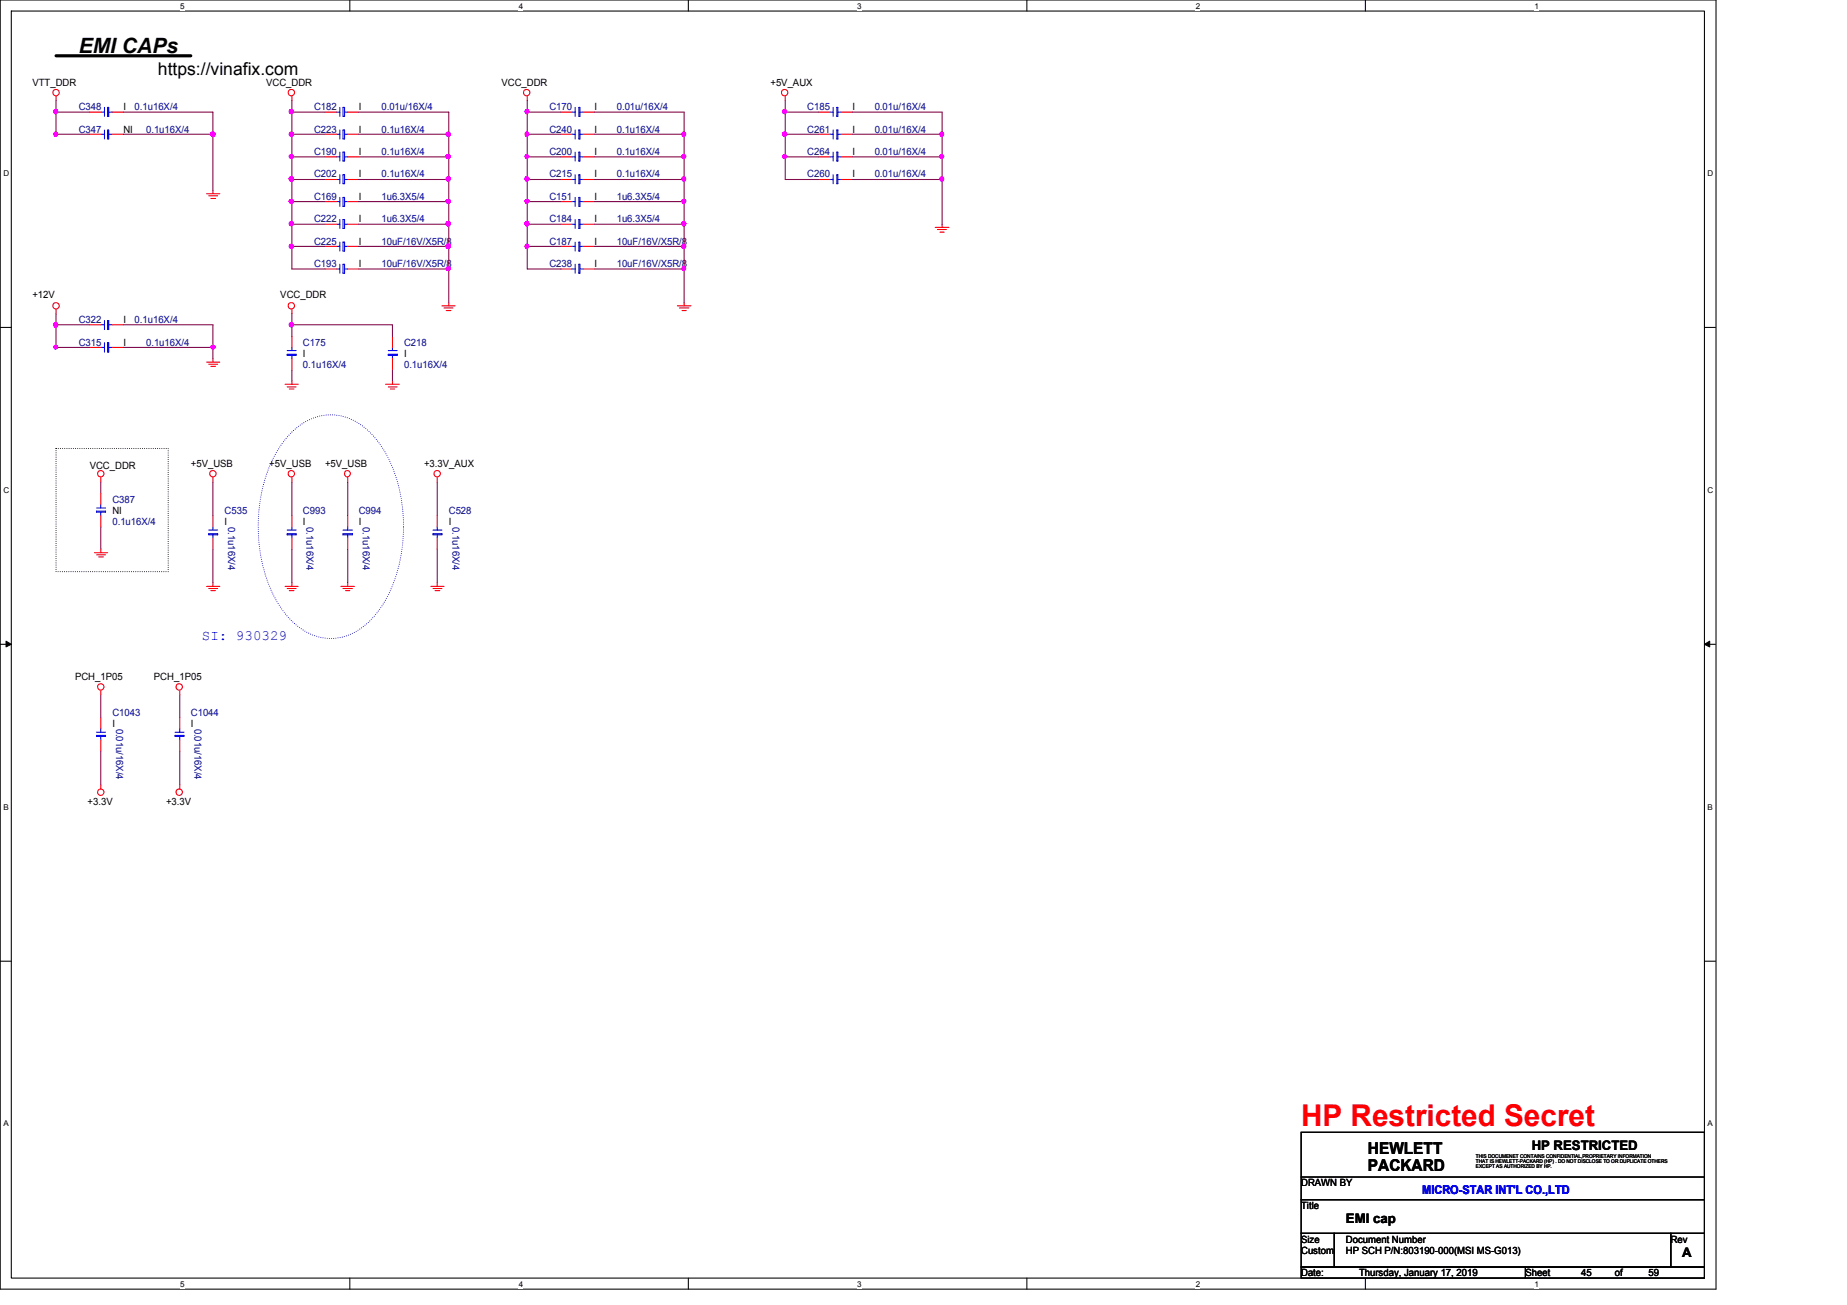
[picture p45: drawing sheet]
<svg xmlns="http://www.w3.org/2000/svg" width="297mm" height="210mm" viewBox="0 0 297 210" stroke-linecap="round" stroke-linejoin="round" font-family="sans-serif">
<defs><g id="words">
<text font-size="4.8" fill="#f00" x="209.3" y="181.2">HP Restricted Secret</text>
<text font-size="3.4" x="12.7" y="8.6">EMI CAPs</text>
<text font-size="2.8" x="25.4" y="12.1">https://vinafix.com</text>
<g font-size="2.6">
<text x="220" y="185.7">HEWLETT</text>
<text x="220" y="188.4">PACKARD</text>
</g>
<text font-size="2.3" fill="#00f" x="32.5" y="103">SI: 930329</text>
<g font-size="2.1">
<text x="246.3" y="184.9">HP RESTRICTED</text>
<text x="216.4" y="196.8">EMI cap</text>
<text x="270.5" y="202.2">A</text>
</g>
<text font-size="1.9" fill="#00f" x="228.7" y="192.1">MICRO-STAR INT'L CO.,LTD</text>
<g font-size="1.6">
<text x="5.2" y="13.8">VTT_DDR</text>
<text x="19.9" y="17.7">I</text>
<text x="42.8" y="13.8">VCC_DDR</text>
<text x="57.7" y="17.7">I</text>
<text x="80.6" y="13.8">VCC_DDR</text>
<text x="95.6" y="17.7">I</text>
<text x="123.9" y="13.8">+5V_AUX</text>
<text x="137.1" y="17.7">I</text>
<text x="19.9" y="21.3">NI</text>
<text x="57.7" y="21.3">I</text>
<text x="95.6" y="21.3">I</text>
<text x="137.1" y="21.3">I</text>
<text x="57.7" y="28.5">I</text>
<text x="57.7" y="25">I</text>
<text x="95.6" y="25">I</text>
<text x="95.6" y="28.5">I</text>
<text x="137.1" y="25">I</text>
<text x="137.1" y="28.5">I</text>
<text x="57.7" y="35.7">I</text>
<text x="57.7" y="32.2">I</text>
<text x="95.6" y="32.2">I</text>
<text x="95.6" y="35.7">I</text>
<text x="57.7" y="39.4">I</text>
<text x="95.6" y="39.4">I</text>
<text x="57.7" y="43">I</text>
<text x="95.6" y="43">I</text>
<text x="5.2" y="48">+12V</text>
<text x="19.9" y="52">I</text>
<text x="45.1" y="48">VCC_DDR</text>
<text x="19.9" y="55.6">I</text>
<text x="48.7" y="57.4">I</text>
<text x="65" y="57.4">I</text>
<text x="14.4" y="75.4">VCC_DDR</text>
<text x="30.7" y="75.1">+5V_USB</text>
<text x="43.3" y="75.1">+5V_USB</text>
<text x="52.3" y="75.1">+5V_USB</text>
<text x="68.2" y="75.1">+3.3V_AUX</text>
<text x="18.1" y="82.6">NI</text>
<text x="36.1" y="84.5">I</text>
<text x="48.7" y="84.5">I</text>
<text x="57.7" y="84.5">I</text>
<text x="72.2" y="84.5">I</text>
<text x="12.1" y="109.3">PCH_1P05</text>
<text x="24.8" y="109.3">PCH_1P05</text>
<text x="18.1" y="116.9">I</text>
<text x="30.7" y="116.9">I</text>
<text x="14.1" y="129.5">+3.3V</text>
<text x="26.7" y="129.5">+3.3V</text>
<text x="209.3" y="190.8">DRAWN BY</text>
<text x="209.2" y="194.5">Title</text>
<text x="209.2" y="199.9">Size</text>
<text x="209.3" y="201.7">Custom</text>
<text x="216.4" y="199.9">Document Number</text>
<text x="216.4" y="201.7">HP SCH P/N:803190-000(MSI MS-G013)</text>
<text x="268.7" y="199.9">Rev</text>
<text x="209.2" y="205.3">Date:</text>
<text x="218.6" y="205.3">Thursday, January 17, 2019</text>
<text x="245.3" y="205.3">Sheet</text>
<text x="254.3" y="205.3">45</text>
<text x="259.7" y="205.3">of</text>
<text x="265.1" y="205.3">59</text>
</g>
<g font-size="1.6" fill="#000080">
<text x="12.7" y="17.7">C348</text>
<text x="21.6" y="17.7">0.1u16X/4</text>
<text x="50.5" y="17.7">C182</text>
<text x="61.3" y="17.7">0.01u/16X/4</text>
<text x="88.3" y="17.7">C170</text>
<text x="99.2" y="17.7">0.01u/16X/4</text>
<text x="129.8" y="17.7">C185</text>
<text x="140.7" y="17.7">0.01u/16X/4</text>
<text x="12.7" y="21.3">C347</text>
<text x="23.5" y="21.3">0.1u16X/4</text>
<text x="50.5" y="21.3">C223</text>
<text x="61.3" y="21.3">0.1u16X/4</text>
<text x="88.3" y="21.3">C240</text>
<text x="99.2" y="21.3">0.1u16X/4</text>
<text x="129.8" y="21.3">C261</text>
<text x="140.7" y="21.3">0.01u/16X/4</text>
<text x="50.5" y="28.5">C202</text>
<text x="50.5" y="25">C190</text>
<text x="61.3" y="28.5">0.1u16X/4</text>
<text x="61.3" y="25">0.1u16X/4</text>
<text x="88.3" y="25">C200</text>
<text x="88.3" y="28.5">C215</text>
<text x="99.2" y="25">0.1u16X/4</text>
<text x="99.2" y="28.5">0.1u16X/4</text>
<text x="129.8" y="25">C264</text>
<text x="129.8" y="28.5">C260</text>
<text x="140.7" y="25">0.01u/16X/4</text>
<text x="140.7" y="28.5">0.01u/16X/4</text>
<text x="50.5" y="35.7">C222</text>
<text x="50.5" y="32.2">C169</text>
<text x="61.3" y="35.7">1u6.3X5/4</text>
<text x="61.3" y="32.2">1u6.3X5/4</text>
<text x="88.3" y="32.2">C151</text>
<text x="88.3" y="35.7">C184</text>
<text x="99.2" y="32.2">1u6.3X5/4</text>
<text x="99.2" y="35.7">1u6.3X5/4</text>
<text x="50.5" y="39.4">C225</text>
<text x="61.3" y="39.4">10uF/16V/X5R/8</text>
<text x="88.3" y="39.4">C187</text>
<text x="99.2" y="39.4">10uF/16V/X5R/8</text>
<text x="50.5" y="43">C193</text>
<text x="61.3" y="43">10uF/16V/X5R/8</text>
<text x="88.3" y="43">C238</text>
<text x="99.2" y="43">10uF/16V/X5R/8</text>
<text x="12.7" y="52">C322</text>
<text x="21.6" y="52">0.1u16X/4</text>
<text x="12.7" y="55.6">C315</text>
<text x="23.5" y="55.6">0.1u16X/4</text>
<text x="48.7" y="55.6">C175</text>
<text x="48.7" y="59.2">0.1u16X/4</text>
<text x="65" y="55.6">C218</text>
<text x="65" y="59.2">0.1u16X/4</text>
<text x="18.1" y="80.9">C387</text>
<text x="36.1" y="82.6">C535</text>
<text x="48.7" y="82.6">C993</text>
<text x="57.7" y="82.6">C994</text>
<text x="72.2" y="82.6">C528</text>
<text x="18.1" y="84.5">0.1u16X/4</text>
<text x="36.7" y="84.8" transform="rotate(90 36.7 84.8)">0.1u16X/4</text>
<text x="49.3" y="84.8" transform="rotate(90 49.3 84.8)">0.1u16X/4</text>
<text x="58.4" y="84.8" transform="rotate(90 58.4 84.8)">0.1u16X/4</text>
<text x="72.8" y="84.8" transform="rotate(90 72.8 84.8)">0.1u16X/4</text>
<text x="18.1" y="115.1">C1043</text>
<text x="18.7" y="117.2" transform="rotate(90 18.7 117.2)">0.01u/16X/4</text>
<text x="30.7" y="115.1">C1044</text>
<text x="31.3" y="117.2" transform="rotate(90 31.3 117.2)">0.01u/16X/4</text>
</g>
<g font-size="1.3">
<text x="29" y="1.4">5</text>
<text x="83.4" y="1.4">4</text>
<text x="137.9" y="1.4">3</text>
<text x="192.3" y="1.4">2</text>
<text x="246.8" y="1.4">1</text>
<text x=".5" y="28.4">D</text>
<text x="274.6" y="28.4">D</text>
<text x=".5" y="79.2">C</text>
<text x="274.6" y="79.2">C</text>
<text x=".5" y="130.2">B</text>
<text x="274.6" y="130.2">B</text>
<text x=".5" y="181.2">A</text>
<text x="274.6" y="181.2">A</text>
<text x="29" y="207">5</text>
<text x="83.4" y="207">4</text>
<text x="137.9" y="207">3</text>
<text x="192.3" y="207">2</text>
<text x="246.8" y="207">1</text>
</g>
<g font-size=".8">
<text x="237.4" y="186.2">THIS DOCUMENET CONTAINS CONFIDENTIAL,PROPRIETARY INFORMATION</text>
<text x="237.4" y="187">THAT IS HEWLETT-PACKARD (HP) . DO NOT DISCLOSE TO OR DUPLICATE OTHERS</text>
<text x="237.4" y="187.9">EXCEPT AS AUTHORIZED BY HP.</text>
</g>
</g></defs>
<path d="M0 0h276v207.4h-276zM1.8 1.8h272.3v203.8h-272.3z" fill="none" stroke="#000" stroke-width=".17"/>
<g fill="#fff">
<path d="M29 .3h.7v1.4h-.7z"/>
<path d="M29 205.8h.7v1.5h-.7z"/>
</g>
<path d="M56.3 0v1.8M56.3 205.6v1.8" fill="none" stroke="#000" stroke-width=".17"/>
<g fill="#fff">
<path d="M83.4 .3h.7v1.4h-.7z"/>
<path d="M83.4 205.8h.7v1.5h-.7z"/>
</g>
<path d="M110.7 0v1.8M110.7 205.6v1.8" fill="none" stroke="#000" stroke-width=".17"/>
<g fill="#fff">
<path d="M137.9 .3h.7v1.4h-.7z"/>
<path d="M137.9 205.8h.7v1.5h-.7z"/>
</g>
<path d="M165.1 0v1.8M165.1 205.6v1.8" fill="none" stroke="#000" stroke-width=".17"/>
<g fill="#fff">
<path d="M192.3 .3h.7v1.4h-.7z"/>
<path d="M192.3 205.8h.7v1.5h-.7z"/>
</g>
<path d="M219.6 0v1.8M219.6 205.6v1.8" fill="none" stroke="#000" stroke-width=".17"/>
<g fill="#fff">
<path d="M246.8 .3h.6v1.4h-.6z"/>
<path d="M246.8 205.8h.6v1.5h-.6z"/>
<path d="M.5 27.2h1v1.4h-1z"/>
<path d="M274.6 27.2h1v1.4h-1z"/>
<path d="M.5 78.1h1v1.4h-1z"/>
<path d="M274.6 78.1h1v1.4h-1z"/>
</g>
<path d="M0 52.7h1.8M274.1 52.7h1.8" fill="none" stroke="#000" stroke-width=".17"/>
<g fill="#fff">
<path d="M.5 129h.9v1.5h-.9z"/>
<path d="M274.6 129h.9v1.5h-.9z"/>
</g>
<path d="M0 103.6h1.8M274.1 103.6h1.8" fill="none" stroke="#000" stroke-width=".17"/>
<path d="M1 103.1l.8 .5-.8 .5zM274.1 103.6l.9-.5v1z" fill="#000"/>
<path d="M1 103.1l.8 .5-.8 .5zM274.1 103.6l.9-.5v1z" fill="none" stroke="#000" stroke-width=".16"/>
<g fill="#fff">
<path d="M.5 180h.8v1.4h-.8z"/>
<path d="M274.6 180h.8v1.4h-.8z"/>
</g>
<path d="M0 154.6h1.8M274.1 154.6h1.8M209.3 182.1h64.8v10.9h-64.8zM209.3 193h64.8v5.4h-64.8zM209.3 198.4h5.3v5.4h-5.3zM209.3 189.3h64.8M214.6 198.4h54.1v5.4h-54.1zM268.7 198.4h5.4v5.4h-5.4zM209.3 203.8h36v1.8h-36zM245.3 203.8h28.8v1.8h-28.8z" fill="none" stroke="#000" stroke-width=".17"/>
<path d="M9 9h21.7" fill="none" stroke="#000" stroke-width=".51"/>
<path d="M9 72.1h18v19.9h-18z" fill="none" stroke="#000" stroke-width=".17" stroke-dasharray="0 .3"/>
<path d="M46.6 69.8a8.5 8.5 0 0 1 13.1 0 21.8 21.8 0 0 1 5.2 14.9 22 22 0 0 1-5.2 14.9 8.4 8.4 0 0 1-10 2.3 14.6 14.6 0 0 1-6.8-8.7 26.2 26.2 0 0 1 1.3-19.9l1.6-2.5z" fill="none" stroke="#00f" stroke-width=".17" stroke-dasharray="0 .3"/>
<g fill="none" stroke="#f00" stroke-width=".17">
<path d="M9 15.5v.7M14.4 18h1.8M18.1 18h1.8M46.9 15.5v.7M52.3 18h1.8M55.9 18h1.8M84.8 15.5v.7M90.2 18h1.8M93.8 18h1.8M126.3 15.5v.7M131.7 18h1.8M135.3 18h1.8"/>
<path d="M14.4 21.6h1.8M18.1 21.6h1.8M33.2 31.2h2.1M33.6 31.5h1.4M33.9 31.9h.8M34.2 30.7v.5M52.3 28.9h1.8M52.3 39.6h1.8M52.3 36.1h1.8M52.3 25.2h1.8M52.3 21.6h1.8M52.3 32.4h1.8"/>
<path d="M55.9 28.9h1.8M55.9 39.6h1.8M55.9 36.1h1.8M55.9 25.2h1.8M55.9 21.6h1.8M55.9 32.4h1.8M90.2 25.2h1.8M90.2 39.6h1.8M90.2 32.4h1.8M90.2 36.1h1.8M90.2 28.9h1.8M90.2 21.6h1.8"/>
<path d="M93.8 25.2h1.8M93.8 39.6h1.8M93.8 32.4h1.8M93.8 36.1h1.8M93.8 28.9h1.8M93.8 21.6h1.8M131.7 25.2h1.8M131.7 28.9h1.8M131.7 21.6h1.8M135.3 25.2h1.8M135.3 28.9h1.8M135.3 21.6h1.8"/>
<path d="M150.4 36.6h2.2M150.7 36.9h1.5M151.2 37.3h.6M151.5 36.1v.5M9 49.8v.7M14.4 52.2h1.8M14.4 55.9h1.8M18.1 52.2h1.8M18.1 55.9h1.8M33.2 58.3h2.1M33.6 58.6h1.4M33.9 58.9h.8"/>
<path d="M34.2 57.7v.6M46.9 49.8v.7M46.9 57.7v1.8M46.9 54.1v1.8M52.3 43.3h1.8M55.9 43.3h1.8M63.1 57.7v1.8M63.1 54.1v1.8M71.1 49.2h2.1M71.4 49.5h1.5M71.8 50h.7M72.2 48.7v.5"/>
<path d="M90.2 43.3h1.8M93.8 43.3h1.8M108.9 49.2h2.2M109.3 49.5h1.5M109.7 50h.7M110 48.7v.5M16.2 76.8v.8M16.2 79.3v1.8M34.2 76.8v.8M45.8 61.8h2.2M46.2 62.2h1.4M46.5 62.6h.8"/>
<path d="M46.9 61.3v.5M46.9 76.8v.8M55.9 76.8v.8M62 61.8h2.2M62.4 62.2h1.5M62.8 62.6h.7M63.1 61.3v.5M70.3 76.8v.8M15.2 88.9h2.1M15.5 89.2h1.5M15.9 89.6h.7M16.2 88.3v.6"/>
<path d="M16.2 83v1.8M33.2 94.3h2.1M33.6 94.7h1.4M33.9 95h.8M34.2 93.7v.6M34.2 86.5v1.8M34.2 83v1.8M45.8 94.3h2.2M46.2 94.7h1.4M46.5 95h.8M46.9 93.7v.6M46.9 86.5v1.8"/>
<path d="M46.9 83v1.8M54.8 94.3h2.2M55.2 94.7h1.5M55.6 95h.7M55.9 93.7v.6M55.9 86.5v1.8M55.9 83v1.8M69.3 94.3h2.1M69.6 94.7h1.5M70 95h.7M70.3 93.7v.6M70.3 86.5v1.8"/>
<path d="M70.3 83v1.8M16.2 111.1v.7M16.2 119v1.8M16.2 115.4v1.8M28.9 111.1v.7M28.9 119v1.8M28.9 115.4v1.8M16.2 126.2v.7M28.9 126.2v.7"/>
<circle cx="9" cy="14.9" r=".52"/>
<circle cx="46.9" cy="14.9" r=".52"/>
<circle cx="84.7" cy="14.9" r=".52"/>
<circle cx="126.2" cy="14.9" r=".52"/>
<circle cx="9" cy="49.2" r=".52"/>
<circle cx="46.9" cy="49.2" r=".52"/>
<circle cx="16.2" cy="76.2" r=".52"/>
<circle cx="34.2" cy="76.2" r=".52"/>
<circle cx="46.9" cy="76.2" r=".52"/>
<circle cx="55.8" cy="76.2" r=".5"/>
<circle cx="70.3" cy="76.2" r=".52"/>
<circle cx="16.2" cy="110.5" r=".52"/>
<circle cx="28.8" cy="110.5" r=".52"/>
<circle cx="16.2" cy="127.4" r=".52"/>
<circle cx="28.8" cy="127.4" r=".52"/>
</g>
<g fill="none" stroke="#00f" stroke-width=".17">
<path d="M16.2 18h.6M16.8 17.3v1.4M17.3 17.3h.2v1.4h-.2zM17.5 18h.6M54.1 18h.6M54.7 17.3v1.4M55.2 17.3h.2v1.4h-.2zM55.4 18h.5M92 18h.5M92.5 17.3v1.4M93.1 17.3h.2v1.4h-.2zM93.3 18h.5"/>
<path d="M133.5 18h.5M134 17.3v1.4M134.6 17.3h.1v1.4h-.1zM134.7 18h.6M16.2 21.6h.6M16.8 20.9v1.5M17.3 20.9h.2v1.5h-.2zM17.5 21.6h.6M54.1 28.9h.6M54.1 39.6h.6M54.1 36.1h.6M54.1 25.2h.6"/>
<path d="M54.1 21.6h.6M54.1 32.4h.6M54.7 28.1v1.4M54.7 38.9v1.5M54.7 35.3v1.4M54.7 24.5v1.4M54.7 20.9v1.5M54.7 31.8v1.4M55.2 28.1h.2v1.4h-.2zM55.2 38.9h.2v1.5h-.2zM55.2 35.3h.2v1.4h-.2zM55.2 24.5h.2v1.4h-.2z"/>
<path d="M55.2 20.9h.2v1.5h-.2zM55.2 31.8h.2v1.4h-.2zM55.4 28.9h.5M55.4 39.6h.5M55.4 36.1h.5M55.4 25.2h.5M55.4 21.6h.5M55.4 32.4h.5M92 25.2h.5M92 39.6h.5M92 32.4h.5M92 36.1h.5"/>
<path d="M92 28.9h.5M92 21.6h.5M92.5 24.5v1.4M92.5 38.9v1.5M92.5 31.8v1.4M92.5 35.3v1.4M92.5 28.1v1.4M92.5 20.9v1.5M93.1 24.5h.2v1.4h-.2zM93.1 38.9h.2v1.5h-.2zM93.1 31.8h.2v1.4h-.2zM93.1 35.3h.2v1.4h-.2z"/>
<path d="M93.1 28.1h.2v1.4h-.2zM93.1 20.9h.2v1.5h-.2zM93.3 25.2h.5M93.3 39.6h.5M93.3 32.4h.5M93.3 36.1h.5M93.3 28.9h.5M93.3 21.6h.5M133.5 25.2h.5M133.5 28.9h.5M133.5 21.6h.5M134 24.5v1.4"/>
<path d="M134 28.1v1.4M134 20.9v1.5M134.6 24.5h.1v1.4h-.1zM134.6 28.1h.1v1.4h-.1zM134.6 20.9h.1v1.5h-.1zM134.7 25.2h.6M134.7 28.9h.6M134.7 21.6h.6M16.2 52.2h.6M16.2 55.9h.6M16.8 51.6v1.4M16.8 55.1v1.5"/>
<path d="M17.3 51.6h.2v1.4h-.2zM17.3 55.1h.2v1.5h-.2zM17.5 52.2h.6M17.5 55.9h.6M46.2 57h1.4v.2h-1.4zM46.2 56.4h1.4M46.9 57.2v.5M46.9 55.9v.5M54.1 43.3h.6M54.7 42.5v1.4M55.2 42.5h.2v1.4h-.2zM55.4 43.3h.5"/>
<path d="M62.4 57h1.5v.2h-1.5zM62.4 56.4h1.5M63.1 57.2v.5M63.1 55.9v.5M92 43.3h.5M92.5 42.5v1.4M93.1 42.5h.2v1.4h-.2zM93.3 43.3h.5M15.5 81.7h1.5M15.5 82.2h1.5v.2h-1.5zM16.2 82.4v.6M16.2 81.1v.6"/>
<path d="M33.6 85.9h1.4v.1h-1.4zM33.6 85.3h1.4M34.2 86v.5M34.2 84.8v.5M46.2 85.9h1.4v.1h-1.4zM46.2 85.3h1.4M46.9 86v.5M46.9 84.8v.5M55.2 85.9h1.5v.1h-1.5zM55.2 85.3h1.5M55.9 86v.5M55.9 84.8v.5"/>
<path d="M69.6 85.9h1.5v.1h-1.5zM69.6 85.3h1.5M70.3 86v.5M70.3 84.8v.5M15.5 117.8h1.5M15.5 118.3h1.5v.2h-1.5zM16.2 118.5v.5M16.2 117.2v.6M28.1 118.3h1.5v.2h-1.5zM28.1 117.8h1.5M28.9 118.5v.5M28.9 117.2v.6"/>
</g>
<path d="M46.9 52.2h16.2M63.1 59.5v1.8" fill="none" stroke="#800040" stroke-width=".17"/>
<circle cx="46.8" cy="52.2" r=".35" fill="#f0f"/>
<circle cx="46.8" cy="52.2" r=".35" fill="none" stroke="#f0f" stroke-width=".17"/>
<path d="M9 21.6h5.4M46.9 52.2v1.9M46.9 59.5v1.8M63.1 52.2v1.9" fill="none" stroke="#800040" stroke-width=".17"/>
<circle cx="8.9" cy="21.6" r=".33" fill="#f0f"/>
<circle cx="8.9" cy="21.6" r=".33" fill="none" stroke="#f0f" stroke-width=".17"/>
<path d="M9 18h5.4M19.9 18h14.3v12.7" fill="none" stroke="#800040" stroke-width=".17"/>
<circle cx="34.2" cy="21.6" r=".35" fill="#f0f"/>
<circle cx="34.2" cy="21.6" r=".35" fill="none" stroke="#f0f" stroke-width=".17"/>
<path d="M19.9 21.6h14.3" fill="none" stroke="#800040" stroke-width=".17"/>
<circle cx="34.2" cy="21.6" r=".35" fill="#f0f"/>
<circle cx="34.2" cy="21.6" r=".35" fill="none" stroke="#f0f" stroke-width=".17"/>
<path d="M9 18v3.6" fill="none" stroke="#800040" stroke-width=".17"/>
<circle cx="8.9" cy="17.9" r=".33" fill="#f0f"/>
<circle cx="8.9" cy="17.9" r=".33" fill="none" stroke="#f0f" stroke-width=".17"/>
<path d="M9 16.2v1.8" fill="none" stroke="#800040" stroke-width=".17"/>
<circle cx="8.9" cy="17.9" r=".33" fill="#f0f"/>
<circle cx="8.9" cy="17.9" r=".33" fill="none" stroke="#f0f" stroke-width=".17"/>
<path d="M9 55.9h5.4M9 52.2h5.4" fill="none" stroke="#800040" stroke-width=".17"/>
<circle cx="8.9" cy="52.2" r=".33" fill="#f0f"/>
<circle cx="8.9" cy="52.2" r=".33" fill="none" stroke="#f0f" stroke-width=".17"/>
<path d="M19.9 52.2h14.3v5.5" fill="none" stroke="#800040" stroke-width=".17"/>
<circle cx="34.3" cy="55.8" r=".33" fill="#f0f"/>
<circle cx="34.3" cy="55.8" r=".33" fill="none" stroke="#f0f" stroke-width=".17"/>
<path d="M9 52.2v3.7M19.9 55.9h14.3" fill="none" stroke="#800040" stroke-width=".17"/>
<circle cx="9" cy="55.8" r=".31" fill="#f0f"/>
<circle cx="9" cy="55.8" r=".31" fill="none" stroke="#f0f" stroke-width=".17"/>
<circle cx="8.9" cy="52.2" r=".33" fill="#f0f"/>
<circle cx="8.9" cy="52.2" r=".33" fill="none" stroke="#f0f" stroke-width=".17"/>
<path d="M9 50.5v1.7" fill="none" stroke="#800040" stroke-width=".17"/>
<circle cx="8.9" cy="52.2" r=".33" fill="#f0f"/>
<circle cx="8.9" cy="52.2" r=".33" fill="none" stroke="#f0f" stroke-width=".17"/>
<path d="M57.7 39.6h14.5M16.2 77.6v1.7M16.2 84.8v3.5" fill="none" stroke="#800040" stroke-width=".17"/>
<circle cx="72.1" cy="39.6" r=".35" fill="#f0f"/>
<circle cx="72.1" cy="39.6" r=".35" fill="none" stroke="#f0f" stroke-width=".17"/>
<path d="M46.9 36.1v3.5h5.4M46.9 25.2h5.4M46.9 28.9h5.4M46.9 32.4h5.4M46.9 21.6h5.4M46.9 43.3h5.4M72.2 43.3v5.4" fill="none" stroke="#800040" stroke-width=".17"/>
<circle cx="46.8" cy="39.6" r=".35" fill="#f0f"/>
<circle cx="46.8" cy="39.6" r=".35" fill="none" stroke="#f0f" stroke-width=".17"/>
<path d="M72.2 36.1v3.5" fill="none" stroke="#800040" stroke-width=".17"/>
<circle cx="72.1" cy="36" r=".35" fill="#f0f"/>
<circle cx="72.1" cy="36" r=".35" fill="none" stroke="#f0f" stroke-width=".17"/>
<path d="M72.2 28.9v3.5" fill="none" stroke="#800040" stroke-width=".17"/>
<circle cx="72.1" cy="32.4" r=".33" fill="#f0f"/>
<circle cx="72.1" cy="32.4" r=".33" fill="none" stroke="#f0f" stroke-width=".17"/>
<circle cx="72.1" cy="28.8" r=".35" fill="#f0f"/>
<circle cx="72.1" cy="28.8" r=".35" fill="none" stroke="#f0f" stroke-width=".17"/>
<path d="M72.2 32.4v3.7" fill="none" stroke="#800040" stroke-width=".17"/>
<circle cx="72.1" cy="36" r=".35" fill="#f0f"/>
<circle cx="72.1" cy="36" r=".35" fill="none" stroke="#f0f" stroke-width=".17"/>
<circle cx="72.1" cy="32.4" r=".33" fill="#f0f"/>
<circle cx="72.1" cy="32.4" r=".33" fill="none" stroke="#f0f" stroke-width=".17"/>
<path d="M46.9 18v7.2M57.7 18h14.5" fill="none" stroke="#800040" stroke-width=".17"/>
<circle cx="46.9" cy="25.2" r=".33" fill="#f0f"/>
<circle cx="46.9" cy="25.2" r=".33" fill="none" stroke="#f0f" stroke-width=".17"/>
<circle cx="46.8" cy="21.6" r=".35" fill="#f0f"/>
<circle cx="46.8" cy="21.6" r=".35" fill="none" stroke="#f0f" stroke-width=".17"/>
<path d="M46.9 25.2v3.7" fill="none" stroke="#800040" stroke-width=".17"/>
<circle cx="46.8" cy="28.8" r=".35" fill="#f0f"/>
<circle cx="46.8" cy="28.8" r=".35" fill="none" stroke="#f0f" stroke-width=".17"/>
<path d="M46.9 28.9v3.5" fill="none" stroke="#800040" stroke-width=".17"/>
<circle cx="46.9" cy="32.4" r=".33" fill="#f0f"/>
<circle cx="46.9" cy="32.4" r=".33" fill="none" stroke="#f0f" stroke-width=".17"/>
<circle cx="46.8" cy="28.8" r=".35" fill="#f0f"/>
<circle cx="46.8" cy="28.8" r=".35" fill="none" stroke="#f0f" stroke-width=".17"/>
<path d="M46.9 16.2v1.8M46.9 39.6v3.7M72.2 21.6v3.6" fill="none" stroke="#800040" stroke-width=".17"/>
<circle cx="72.1" cy="25.2" r=".33" fill="#f0f"/>
<circle cx="72.1" cy="25.2" r=".33" fill="none" stroke="#f0f" stroke-width=".17"/>
<circle cx="72.1" cy="21.6" r=".35" fill="#f0f"/>
<circle cx="72.1" cy="21.6" r=".35" fill="none" stroke="#f0f" stroke-width=".17"/>
<path d="M57.7 21.6h14.5M72.2 25.2v3.7" fill="none" stroke="#800040" stroke-width=".17"/>
<circle cx="72.1" cy="25.2" r=".33" fill="#f0f"/>
<circle cx="72.1" cy="25.2" r=".33" fill="none" stroke="#f0f" stroke-width=".17"/>
<path d="M72.2 39.6v3.7" fill="none" stroke="#800040" stroke-width=".17"/>
<circle cx="72.1" cy="43.2" r=".33" fill="#f0f"/>
<circle cx="72.1" cy="43.2" r=".33" fill="none" stroke="#f0f" stroke-width=".17"/>
<circle cx="72.1" cy="39.6" r=".35" fill="#f0f"/>
<circle cx="72.1" cy="39.6" r=".35" fill="none" stroke="#f0f" stroke-width=".17"/>
<path d="M46.9 18h5.4M72.2 18v3.6M57.7 25.2h14.5M57.7 36.1h14.5M57.7 32.4h14.5M57.7 28.9h14.5M57.7 43.3h14.5" fill="none" stroke="#800040" stroke-width=".17"/>
<circle cx="46.8" cy="17.9" r=".35" fill="#f0f"/>
<circle cx="46.8" cy="17.9" r=".35" fill="none" stroke="#f0f" stroke-width=".17"/>
<path d="M46.9 36.1h5.4M46.9 50.5v1.7" fill="none" stroke="#800040" stroke-width=".17"/>
<circle cx="46.8" cy="36" r=".35" fill="#f0f"/>
<circle cx="46.8" cy="36" r=".35" fill="none" stroke="#f0f" stroke-width=".17"/>
<path d="M46.9 32.4v3.7" fill="none" stroke="#800040" stroke-width=".17"/>
<circle cx="46.9" cy="32.4" r=".33" fill="#f0f"/>
<circle cx="46.9" cy="32.4" r=".33" fill="none" stroke="#f0f" stroke-width=".17"/>
<path d="M95.6 39.6h14.4" fill="none" stroke="#800040" stroke-width=".17"/>
<circle cx="109.9" cy="39.6" r=".33" fill="#f0f"/>
<circle cx="109.9" cy="39.6" r=".33" fill="none" stroke="#f0f" stroke-width=".17"/>
<path d="M84.8 25.2h5.4M84.8 28.9h5.4M84.8 32.4h5.4M84.8 21.6h5.4M90.2 36.1h-5.4v3.5h5.4M84.8 43.3h5.4M110 43.3v5.4" fill="none" stroke="#800040" stroke-width=".17"/>
<circle cx="84.7" cy="39.6" r=".33" fill="#f0f"/>
<circle cx="84.7" cy="39.6" r=".33" fill="none" stroke="#f0f" stroke-width=".17"/>
<circle cx="84.7" cy="36" r=".33" fill="#f0f"/>
<circle cx="84.7" cy="36" r=".33" fill="none" stroke="#f0f" stroke-width=".17"/>
<path d="M110 36.1v3.5" fill="none" stroke="#800040" stroke-width=".17"/>
<circle cx="109.9" cy="36" r=".33" fill="#f0f"/>
<circle cx="109.9" cy="36" r=".33" fill="none" stroke="#f0f" stroke-width=".17"/>
<path d="M110 28.9v3.5" fill="none" stroke="#800040" stroke-width=".17"/>
<circle cx="110" cy="32.4" r=".31" fill="#f0f"/>
<circle cx="110" cy="32.4" r=".31" fill="none" stroke="#f0f" stroke-width=".17"/>
<circle cx="109.9" cy="28.8" r=".33" fill="#f0f"/>
<circle cx="109.9" cy="28.8" r=".33" fill="none" stroke="#f0f" stroke-width=".17"/>
<path d="M110 32.4v3.7" fill="none" stroke="#800040" stroke-width=".17"/>
<circle cx="109.9" cy="36" r=".33" fill="#f0f"/>
<circle cx="109.9" cy="36" r=".33" fill="none" stroke="#f0f" stroke-width=".17"/>
<circle cx="110" cy="32.4" r=".31" fill="#f0f"/>
<circle cx="110" cy="32.4" r=".31" fill="none" stroke="#f0f" stroke-width=".17"/>
<path d="M84.8 18v7.2M95.6 18h14.4" fill="none" stroke="#800040" stroke-width=".17"/>
<circle cx="84.7" cy="25.2" r=".31" fill="#f0f"/>
<circle cx="84.7" cy="25.2" r=".31" fill="none" stroke="#f0f" stroke-width=".17"/>
<circle cx="84.7" cy="21.6" r=".33" fill="#f0f"/>
<circle cx="84.7" cy="21.6" r=".33" fill="none" stroke="#f0f" stroke-width=".17"/>
<path d="M84.8 25.2v3.7" fill="none" stroke="#800040" stroke-width=".17"/>
<circle cx="84.7" cy="28.8" r=".33" fill="#f0f"/>
<circle cx="84.7" cy="28.8" r=".33" fill="none" stroke="#f0f" stroke-width=".17"/>
<path d="M84.8 28.9v3.5" fill="none" stroke="#800040" stroke-width=".17"/>
<circle cx="84.7" cy="32.4" r=".31" fill="#f0f"/>
<circle cx="84.7" cy="32.4" r=".31" fill="none" stroke="#f0f" stroke-width=".17"/>
<circle cx="84.7" cy="28.8" r=".33" fill="#f0f"/>
<circle cx="84.7" cy="28.8" r=".33" fill="none" stroke="#f0f" stroke-width=".17"/>
<path d="M84.8 32.4v3.7" fill="none" stroke="#800040" stroke-width=".17"/>
<circle cx="84.7" cy="36" r=".33" fill="#f0f"/>
<circle cx="84.7" cy="36" r=".33" fill="none" stroke="#f0f" stroke-width=".17"/>
<circle cx="84.7" cy="32.4" r=".31" fill="#f0f"/>
<circle cx="84.7" cy="32.4" r=".31" fill="none" stroke="#f0f" stroke-width=".17"/>
<path d="M84.8 16.2v1.8M84.8 39.6v3.7M110 21.6v3.6" fill="none" stroke="#800040" stroke-width=".17"/>
<circle cx="110" cy="25.2" r=".31" fill="#f0f"/>
<circle cx="110" cy="25.2" r=".31" fill="none" stroke="#f0f" stroke-width=".17"/>
<circle cx="109.9" cy="21.6" r=".33" fill="#f0f"/>
<circle cx="109.9" cy="21.6" r=".33" fill="none" stroke="#f0f" stroke-width=".17"/>
<path d="M95.6 21.6h14.4M110 25.2v3.7" fill="none" stroke="#800040" stroke-width=".17"/>
<circle cx="110" cy="25.2" r=".31" fill="#f0f"/>
<circle cx="110" cy="25.2" r=".31" fill="none" stroke="#f0f" stroke-width=".17"/>
<path d="M110 39.6v3.7" fill="none" stroke="#800040" stroke-width=".17"/>
<circle cx="110" cy="43.2" r=".31" fill="#f0f"/>
<circle cx="110" cy="43.2" r=".31" fill="none" stroke="#f0f" stroke-width=".17"/>
<circle cx="109.9" cy="39.6" r=".33" fill="#f0f"/>
<circle cx="109.9" cy="39.6" r=".33" fill="none" stroke="#f0f" stroke-width=".17"/>
<path d="M84.8 18h5.4M110 18v3.6M95.6 25.2h14.4M95.6 36.1h14.4M95.6 32.4h14.4M95.6 28.9h14.4M95.6 43.3h14.4" fill="none" stroke="#800040" stroke-width=".17"/>
<circle cx="84.7" cy="17.9" r=".33" fill="#f0f"/>
<circle cx="84.7" cy="17.9" r=".33" fill="none" stroke="#f0f" stroke-width=".17"/>
<path d="M126.3 25.2h5.4M126.3 28.9h5.4M126.3 21.6h5.4M151.5 28.9v7.2" fill="none" stroke="#800040" stroke-width=".17"/>
<circle cx="151.4" cy="28.8" r=".33" fill="#f0f"/>
<circle cx="151.4" cy="28.8" r=".33" fill="none" stroke="#f0f" stroke-width=".17"/>
<path d="M126.3 18v7.2M137.1 18h14.4" fill="none" stroke="#800040" stroke-width=".17"/>
<circle cx="126.2" cy="25.2" r=".33" fill="#f0f"/>
<circle cx="126.2" cy="25.2" r=".33" fill="none" stroke="#f0f" stroke-width=".17"/>
<circle cx="126.2" cy="21.6" r=".35" fill="#f0f"/>
<circle cx="126.2" cy="21.6" r=".35" fill="none" stroke="#f0f" stroke-width=".17"/>
<path d="M126.3 16.2v1.8M126.3 25.2v3.7M151.5 21.6v3.6" fill="none" stroke="#800040" stroke-width=".17"/>
<circle cx="151.5" cy="25.2" r=".31" fill="#f0f"/>
<circle cx="151.5" cy="25.2" r=".31" fill="none" stroke="#f0f" stroke-width=".17"/>
<circle cx="151.4" cy="21.6" r=".33" fill="#f0f"/>
<circle cx="151.4" cy="21.6" r=".33" fill="none" stroke="#f0f" stroke-width=".17"/>
<path d="M137.1 21.6h14.4M151.5 25.2v3.7" fill="none" stroke="#800040" stroke-width=".17"/>
<circle cx="151.5" cy="25.2" r=".31" fill="#f0f"/>
<circle cx="151.5" cy="25.2" r=".31" fill="none" stroke="#f0f" stroke-width=".17"/>
<path d="M126.3 18h5.4M151.5 18v3.6M137.1 25.2h14.4M137.1 28.9h14.4" fill="none" stroke="#800040" stroke-width=".17"/>
<circle cx="126.2" cy="17.9" r=".35" fill="#f0f"/>
<circle cx="126.2" cy="17.9" r=".35" fill="none" stroke="#f0f" stroke-width=".17"/>
<path d="M34.2 77.6v5.4M46.9 77.6v5.4M55.9 77.6v5.4M70.3 77.6v5.4M34.2 88.3v5.4M46.9 88.3v5.4M55.9 88.3v5.4M70.3 88.3v5.4M16.2 111.8v3.6M28.9 111.8v3.6M16.2 120.8v5.4M28.9 120.8v5.4" fill="none" stroke="#800040" stroke-width=".17"/>
<circle cx="46.8" cy="52.2" r=".35" fill="#f0f"/>
<circle cx="46.8" cy="52.2" r=".35" fill="none" stroke="#f0f" stroke-width=".17"/>
<circle cx="8.9" cy="21.6" r=".33" fill="#f0f"/>
<circle cx="8.9" cy="21.6" r=".33" fill="none" stroke="#f0f" stroke-width=".17"/>
<circle cx="34.2" cy="21.6" r=".35" fill="#f0f"/>
<circle cx="34.2" cy="21.6" r=".35" fill="none" stroke="#f0f" stroke-width=".17"/>
<circle cx="34.2" cy="21.6" r=".35" fill="#f0f"/>
<circle cx="34.2" cy="21.6" r=".35" fill="none" stroke="#f0f" stroke-width=".17"/>
<circle cx="8.9" cy="17.9" r=".33" fill="#f0f"/>
<circle cx="8.9" cy="17.9" r=".33" fill="none" stroke="#f0f" stroke-width=".17"/>
<circle cx="8.9" cy="17.9" r=".33" fill="#f0f"/>
<circle cx="8.9" cy="17.9" r=".33" fill="none" stroke="#f0f" stroke-width=".17"/>
<circle cx="8.9" cy="52.2" r=".33" fill="#f0f"/>
<circle cx="8.9" cy="52.2" r=".33" fill="none" stroke="#f0f" stroke-width=".17"/>
<circle cx="34.3" cy="55.8" r=".33" fill="#f0f"/>
<circle cx="34.3" cy="55.8" r=".33" fill="none" stroke="#f0f" stroke-width=".17"/>
<circle cx="9" cy="55.8" r=".31" fill="#f0f"/>
<circle cx="9" cy="55.8" r=".31" fill="none" stroke="#f0f" stroke-width=".17"/>
<circle cx="8.9" cy="52.2" r=".33" fill="#f0f"/>
<circle cx="8.9" cy="52.2" r=".33" fill="none" stroke="#f0f" stroke-width=".17"/>
<circle cx="8.9" cy="52.2" r=".33" fill="#f0f"/>
<circle cx="8.9" cy="52.2" r=".33" fill="none" stroke="#f0f" stroke-width=".17"/>
<circle cx="72.1" cy="39.6" r=".35" fill="#f0f"/>
<circle cx="72.1" cy="39.6" r=".35" fill="none" stroke="#f0f" stroke-width=".17"/>
<circle cx="46.8" cy="39.6" r=".35" fill="#f0f"/>
<circle cx="46.8" cy="39.6" r=".35" fill="none" stroke="#f0f" stroke-width=".17"/>
<circle cx="72.1" cy="36" r=".35" fill="#f0f"/>
<circle cx="72.1" cy="36" r=".35" fill="none" stroke="#f0f" stroke-width=".17"/>
<circle cx="72.1" cy="32.4" r=".33" fill="#f0f"/>
<circle cx="72.1" cy="32.4" r=".33" fill="none" stroke="#f0f" stroke-width=".17"/>
<circle cx="72.1" cy="28.8" r=".35" fill="#f0f"/>
<circle cx="72.1" cy="28.8" r=".35" fill="none" stroke="#f0f" stroke-width=".17"/>
<circle cx="72.1" cy="36" r=".35" fill="#f0f"/>
<circle cx="72.1" cy="36" r=".35" fill="none" stroke="#f0f" stroke-width=".17"/>
<circle cx="72.1" cy="32.4" r=".33" fill="#f0f"/>
<circle cx="72.1" cy="32.4" r=".33" fill="none" stroke="#f0f" stroke-width=".17"/>
<circle cx="46.9" cy="25.2" r=".33" fill="#f0f"/>
<circle cx="46.9" cy="25.2" r=".33" fill="none" stroke="#f0f" stroke-width=".17"/>
<circle cx="46.8" cy="21.6" r=".35" fill="#f0f"/>
<circle cx="46.8" cy="21.6" r=".35" fill="none" stroke="#f0f" stroke-width=".17"/>
<circle cx="46.8" cy="28.8" r=".35" fill="#f0f"/>
<circle cx="46.8" cy="28.8" r=".35" fill="none" stroke="#f0f" stroke-width=".17"/>
<circle cx="46.9" cy="32.4" r=".33" fill="#f0f"/>
<circle cx="46.9" cy="32.4" r=".33" fill="none" stroke="#f0f" stroke-width=".17"/>
<circle cx="46.8" cy="28.8" r=".35" fill="#f0f"/>
<circle cx="46.8" cy="28.8" r=".35" fill="none" stroke="#f0f" stroke-width=".17"/>
<circle cx="72.1" cy="25.2" r=".33" fill="#f0f"/>
<circle cx="72.1" cy="25.2" r=".33" fill="none" stroke="#f0f" stroke-width=".17"/>
<circle cx="72.1" cy="21.6" r=".35" fill="#f0f"/>
<circle cx="72.1" cy="21.6" r=".35" fill="none" stroke="#f0f" stroke-width=".17"/>
<circle cx="72.1" cy="25.2" r=".33" fill="#f0f"/>
<circle cx="72.1" cy="25.2" r=".33" fill="none" stroke="#f0f" stroke-width=".17"/>
<circle cx="72.1" cy="43.2" r=".33" fill="#f0f"/>
<circle cx="72.1" cy="43.2" r=".33" fill="none" stroke="#f0f" stroke-width=".17"/>
<circle cx="72.1" cy="39.6" r=".35" fill="#f0f"/>
<circle cx="72.1" cy="39.6" r=".35" fill="none" stroke="#f0f" stroke-width=".17"/>
<circle cx="46.8" cy="17.9" r=".35" fill="#f0f"/>
<circle cx="46.8" cy="17.9" r=".35" fill="none" stroke="#f0f" stroke-width=".17"/>
<circle cx="46.8" cy="36" r=".35" fill="#f0f"/>
<circle cx="46.8" cy="36" r=".35" fill="none" stroke="#f0f" stroke-width=".17"/>
<circle cx="46.9" cy="32.4" r=".33" fill="#f0f"/>
<circle cx="46.9" cy="32.4" r=".33" fill="none" stroke="#f0f" stroke-width=".17"/>
<circle cx="109.9" cy="39.6" r=".33" fill="#f0f"/>
<circle cx="109.9" cy="39.6" r=".33" fill="none" stroke="#f0f" stroke-width=".17"/>
<circle cx="84.7" cy="39.6" r=".33" fill="#f0f"/>
<circle cx="84.7" cy="39.6" r=".33" fill="none" stroke="#f0f" stroke-width=".17"/>
<circle cx="84.7" cy="36" r=".33" fill="#f0f"/>
<circle cx="84.7" cy="36" r=".33" fill="none" stroke="#f0f" stroke-width=".17"/>
<circle cx="109.9" cy="36" r=".33" fill="#f0f"/>
<circle cx="109.9" cy="36" r=".33" fill="none" stroke="#f0f" stroke-width=".17"/>
<circle cx="110" cy="32.4" r=".31" fill="#f0f"/>
<circle cx="110" cy="32.4" r=".31" fill="none" stroke="#f0f" stroke-width=".17"/>
<circle cx="109.9" cy="28.8" r=".33" fill="#f0f"/>
<circle cx="109.9" cy="28.8" r=".33" fill="none" stroke="#f0f" stroke-width=".17"/>
<circle cx="109.9" cy="36" r=".33" fill="#f0f"/>
<circle cx="109.9" cy="36" r=".33" fill="none" stroke="#f0f" stroke-width=".17"/>
<circle cx="110" cy="32.4" r=".31" fill="#f0f"/>
<circle cx="110" cy="32.4" r=".31" fill="none" stroke="#f0f" stroke-width=".17"/>
<circle cx="84.7" cy="25.2" r=".31" fill="#f0f"/>
<circle cx="84.7" cy="25.2" r=".31" fill="none" stroke="#f0f" stroke-width=".17"/>
<circle cx="84.7" cy="21.6" r=".33" fill="#f0f"/>
<circle cx="84.7" cy="21.6" r=".33" fill="none" stroke="#f0f" stroke-width=".17"/>
<circle cx="84.7" cy="28.8" r=".33" fill="#f0f"/>
<circle cx="84.7" cy="28.8" r=".33" fill="none" stroke="#f0f" stroke-width=".17"/>
<circle cx="84.7" cy="32.4" r=".31" fill="#f0f"/>
<circle cx="84.7" cy="32.4" r=".31" fill="none" stroke="#f0f" stroke-width=".17"/>
<circle cx="84.7" cy="28.8" r=".33" fill="#f0f"/>
<circle cx="84.7" cy="28.8" r=".33" fill="none" stroke="#f0f" stroke-width=".17"/>
<circle cx="84.7" cy="36" r=".33" fill="#f0f"/>
<circle cx="84.7" cy="36" r=".33" fill="none" stroke="#f0f" stroke-width=".17"/>
<circle cx="84.7" cy="32.4" r=".31" fill="#f0f"/>
<circle cx="84.7" cy="32.4" r=".31" fill="none" stroke="#f0f" stroke-width=".17"/>
<circle cx="110" cy="25.2" r=".31" fill="#f0f"/>
<circle cx="110" cy="25.2" r=".31" fill="none" stroke="#f0f" stroke-width=".17"/>
<circle cx="109.9" cy="21.6" r=".33" fill="#f0f"/>
<circle cx="109.9" cy="21.6" r=".33" fill="none" stroke="#f0f" stroke-width=".17"/>
<circle cx="110" cy="25.2" r=".31" fill="#f0f"/>
<circle cx="110" cy="25.2" r=".31" fill="none" stroke="#f0f" stroke-width=".17"/>
<circle cx="110" cy="43.2" r=".31" fill="#f0f"/>
<circle cx="110" cy="43.2" r=".31" fill="none" stroke="#f0f" stroke-width=".17"/>
<circle cx="109.9" cy="39.6" r=".33" fill="#f0f"/>
<circle cx="109.9" cy="39.6" r=".33" fill="none" stroke="#f0f" stroke-width=".17"/>
<circle cx="84.7" cy="17.9" r=".33" fill="#f0f"/>
<circle cx="84.7" cy="17.9" r=".33" fill="none" stroke="#f0f" stroke-width=".17"/>
<circle cx="151.4" cy="28.8" r=".33" fill="#f0f"/>
<circle cx="151.4" cy="28.8" r=".33" fill="none" stroke="#f0f" stroke-width=".17"/>
<circle cx="126.2" cy="25.2" r=".33" fill="#f0f"/>
<circle cx="126.2" cy="25.2" r=".33" fill="none" stroke="#f0f" stroke-width=".17"/>
<circle cx="126.2" cy="21.6" r=".35" fill="#f0f"/>
<circle cx="126.2" cy="21.6" r=".35" fill="none" stroke="#f0f" stroke-width=".17"/>
<circle cx="151.5" cy="25.2" r=".31" fill="#f0f"/>
<circle cx="151.5" cy="25.2" r=".31" fill="none" stroke="#f0f" stroke-width=".17"/>
<circle cx="151.4" cy="21.6" r=".33" fill="#f0f"/>
<circle cx="151.4" cy="21.6" r=".33" fill="none" stroke="#f0f" stroke-width=".17"/>
<circle cx="151.5" cy="25.2" r=".31" fill="#f0f"/>
<circle cx="151.5" cy="25.2" r=".31" fill="none" stroke="#f0f" stroke-width=".17"/>
<circle cx="126.2" cy="17.9" r=".35" fill="#f0f"/>
<circle cx="126.2" cy="17.9" r=".35" fill="none" stroke="#f0f" stroke-width=".17"/>
<use href="#words"/>
</svg>
